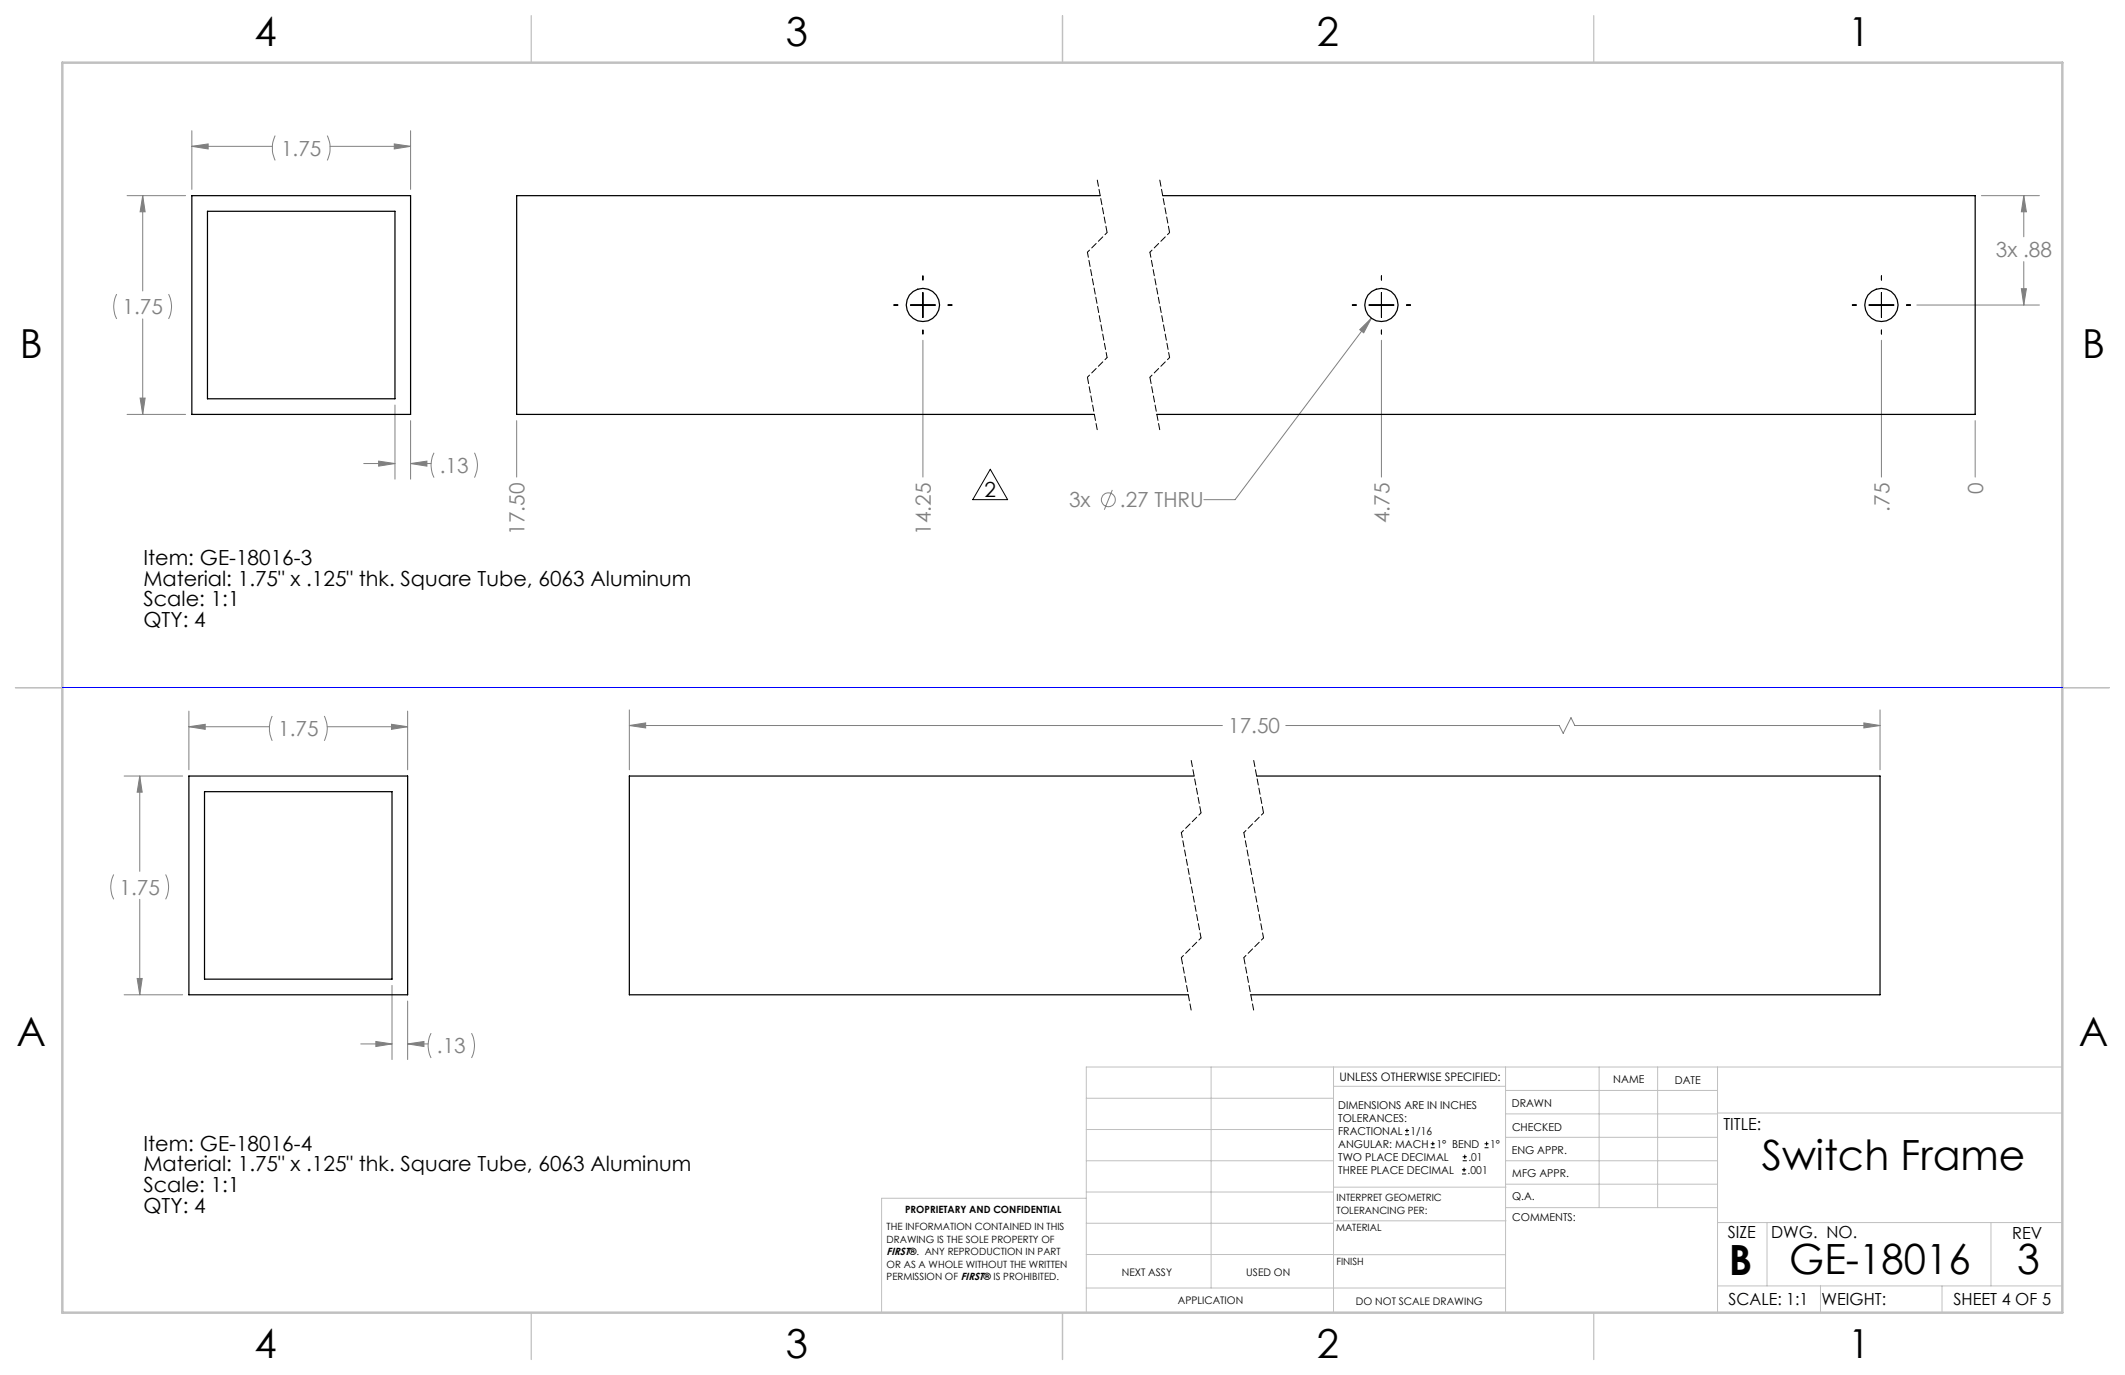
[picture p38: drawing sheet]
<svg xmlns="http://www.w3.org/2000/svg" width="432mm" height="279mm" viewBox="0 0 432 279" stroke-linecap="round" stroke-linejoin="round" font-family="sans-serif">
<defs><g id="words">
<g font-size="8.5">
<text x="358" y="237.7">Switch Frame</text>
<text x="351.3" y="259">B</text>
<text x="363.6" y="258.9">GE-18016</text>
<text x="409.9" y="258.9">3</text>
</g>
<g font-size="8.1">
<text x="51.7" y="9.3">4</text>
<text x="159.7" y="9.3">3</text>
<text x="267.6" y="9.3">2</text>
<text x="375.6" y="9.3">1</text>
<text x="4" y="72.8">B</text>
<text x="423.1" y="72.8">B</text>
<text x="3.3" y="212.5">A</text>
<text x="422.4" y="212.5">A</text>
<text x="51.7" y="276">4</text>
<text x="159.7" y="276">3</text>
<text x="267.6" y="276">2</text>
<text x="375.6" y="276">1</text>
</g>
<g font-size="4.2" fill="#808080">
<text x="57.1" y="31.7">1.75</text>
<text x="405.6" y="52.2">3x .88</text>
<text x="24.9" y="63.9">1.75</text>
<text x="89.4" y="96.1">.13</text>
<text x="403" y="100.4" transform="rotate(-90 403 100.4)">0</text>
<text x="217.2" y="103.1">3x</text>
<text x="227.6" y="103.1">.27 THRU</text>
<text x="282.3" y="106.3" transform="rotate(-90 282.3 106.3)">4.75</text>
<text x="383.9" y="103.9" transform="rotate(-90 383.9 103.9)">.75</text>
<text x="106.6" y="108.6" transform="rotate(-90 106.6 108.6)">17.50</text>
<text x="189.2" y="108.6" transform="rotate(-90 189.2 108.6)">14.25</text>
<text x="56.5" y="149.6">1.75</text>
<text x="249.6" y="149">17.50</text>
<text x="24.3" y="181.8">1.75</text>
<text x="88.8" y="214">.13</text>
</g>
<g font-size="4.2">
<text x="200.1" y="100.9">2</text>
<text x="29.1" y="114.8">Item: GE-18016-3</text>
<text x="29.1" y="119">Material: 1.75&quot; x .125&quot; thk. Square Tube, 6063 Aluminum</text>
<text x="29.1" y="123.2">Scale: 1:1</text>
<text x="29.1" y="127.3">QTY: 4</text>
<text x="29.1" y="233.9">Item: GE-18016-4</text>
<text x="29.1" y="238">Material: 1.75&quot; x .125&quot; thk. Square Tube, 6063 Aluminum</text>
<text x="29.1" y="242.2">Scale: 1:1</text>
<text x="29.1" y="246.4">QTY: 4</text>
</g>
<g font-size="3.4">
<text x="350.2" y="229.5">TITLE:</text>
<text x="351.1" y="251.6">SIZE</text>
<text x="359.9" y="251.6">DWG. NO.</text>
<text x="408.9" y="251.7">REV</text>
<text x="351.2" y="265.2">SCALE: 1:1</text>
<text x="370.1" y="265.3">WEIGHT:</text>
<text x="396.9" y="265.2">SHEET 4 OF 5</text>
</g>
<text font-size="2.4" x="272.2" y="219.7">UNLESS OTHERWISE SPECIFIED:</text>
<g font-size="2.2">
<text x="327.8" y="220.1">NAME</text>
<text x="340.3" y="220.2">DATE</text>
<text x="271.9" y="225.3">DIMENSIONS ARE IN INCHES</text>
<text x="271.9" y="227.9">TOLERANCES:</text>
<text x="307.2" y="224.9">DRAWN</text>
<text x="271.9" y="230.6">FRACTIONAL</text>
<text x="271.9" y="233.2">ANGULAR: MACH</text>
<text x="286.6" y="230.6">1/16</text>
<text x="291.9" y="233.2">1° BEND</text>
<text x="302.8" y="233.2">1°</text>
<text x="307.3" y="229.8">CHECKED</text>
<text x="271.9" y="238.5">THREE PLACE DECIMAL</text>
<text x="271.9" y="235.9">TWO PLACE DECIMAL</text>
<text x="298.2" y="238.5">.001</text>
<text x="298.4" y="235.9">.01</text>
<text x="307.2" y="234.5">ENG APPR.</text>
<text x="307.3" y="239.2">MFG APPR.</text>
<text x="307.3" y="243.9">Q.A.</text>
<text x="307.3" y="248.1">COMMENTS:</text>
</g>
<g font-size="2.1">
<text x="180.2" y="255.1">FIRST®. ANY REPRODUCTION IN PART</text>
<text x="227.9" y="259.2">NEXT ASSY</text>
<text x="253.3" y="259.2">USED ON</text>
<text x="239.3" y="265">APPLICATION</text>
<text x="275.5" y="265.1">DO NOT SCALE DRAWING</text>
</g>
<g font-size="2">
<text x="271.6" y="244.1">INTERPRET GEOMETRIC</text>
<text x="180.2" y="250">THE INFORMATION CONTAINED IN THIS</text>
<text x="183.9" y="246.4">PROPRIETARY AND CONFIDENTIAL</text>
<text x="271.5" y="250.2">MATERIAL</text>
<text x="271.6" y="246.6">TOLERANCING PER:</text>
<text x="180.2" y="257.6">OR AS A WHOLE WITHOUT THE WRITTEN</text>
<text x="180.2" y="252.5">DRAWING IS THE SOLE PROPERTY OF</text>
<text x="271.5" y="257">FINISH</text>
<text x="180.2" y="260.1">PERMISSION OF FIRST® IS PROHIBITED.</text>
</g>
</g></defs>
<g fill="none" stroke="#c0c0c0" stroke-width=".2">
<path d="M246.1 216.8v44.9M271 216.8v49.9M305.9 216.8v49.9M324.9 216.8v28.6M336.8 216.8v28.6M349 216.8v49.9M419.1 216.8h-198.4v49.9M220.7 235.9h50.3M220.7 229.5h50.3M220.7 223.2h50.3M271 220.7h34.9M305.9 231.1h43.1"/>
<path d="M305.9 226.3h43.1M305.9 221.6h43.1M305.9 235.9h43.1M349 226.2h70.1M220.7 248.6h50.3M220.7 242.2h50.3M220.7 254.9h50.3M220.7 243.5h-41.6v23.2M271 255h34.9M271 248.1h35M271 241.2h35M305.9 240.6h43.1"/>
<path d="M306 245.4h43M349 248.4h70.1M359.1 248.4v12.9M404.6 248.4v12.9M220.7 261.7h85.2M349 261.3h70.1M369.9 261.3v5.4M394.6 261.3v5.4"/>
</g>
<path d="M108 3.2v9.5M215.9 3.2v9.5M323.8 3.2v9.5M3.1 139.7h9.6M419.1 139.7h9.5M108 266.7v9.6M215.9 266.7v9.6M323.8 266.7v9.6" fill="none" stroke="#c0c0c0" stroke-width=".25"/>
<path d="M12.7 12.7h406.4v254h-406.4z" fill="none" stroke="#c0c0c0" stroke-width=".5"/>
<g fill="none" stroke="#808080" stroke-width=".2">
<path d="M25.8 39.8h11.9M29 39.8l.5 3.2h-1zM29 39.8v19.3M39 29.7l3.3-.5v1.1zM39 26.6v11.9M39 29.7h16.3M55.9 27.6a5.9 5.9 0 0 0 0 5M66.5 27.6a5.9 5.9 0 0 1 0 5M67.1 29.7h16.3M80.1 29.2l3.3 .5-3.3 .6zM83.4 26.6v11.9M402.6 39.8h11.8"/>
<path d="M411.2 39.8l.6 3.2h-1.1zM411.2 39.8v8.3M23.7 59.8a5.6 5.6 0 0 0 0 5M34.3 59.8a5.6 5.6 0 0 1 0 5M410.7 58.7h1.1l-.6 3.3zM411.2 53.2v8.8M29 64.8v19.4M187.5 69.1v27.8M276.3 67l2.4-2.3-1.6 2.9zM278.7 64.7l-27.7 36.8h-6.4M280.7 69.1v27.8M382.3 69.1v27.8"/>
<path d="M389.5 62h24.9M25.8 84.2h11.9M28.5 80.9h1l-.5 3.3zM73.9 94.2h6.4M76.9 93.7l3.4 .5-3.4 .5zM80.3 82.3v15.1M83.4 94.2l3.3-.5v1zM83.4 85.5v11.9M83.4 94.2h4.2M88.2 92a5.6 5.6 0 0 0 0 5M96.4 92a5.6 5.6 0 0 1 0 5M105 85.5v11.4"/>
<path d="M226 99.6l-1.6 4M401.4 85.5v11.4M25.2 157.7h11.9M28.4 157.7l.5 3.3h-1zM28.4 157.7v19.4M38.4 147.7l3.3-.5v1zM38.4 144.5v11.9M38.4 147.7h16.4M55.3 145.5a5.9 5.9 0 0 0 0 5M65.9 145.5a5.6 5.6 0 0 1 0 5M66.5 147.7h16.3M79.6 147.2l3.2 .5-3.2 .5z"/>
<path d="M82.8 144.5v11.9M127.9 147.4l3.3-.5v1zM127.9 144.3v12.1M127.9 147.4h120.5M261.3 147.4h55.5l.8 1.6 1.6-3.2 .8 1.6h62M378.7 146.9l3.3 .5-3.3 .5zM382 144.3v12.1M23.1 177.7a5.6 5.6 0 0 0 0 5M33.7 177.7a5.6 5.6 0 0 1 0 5M27.9 198.8h1l-.5 3.3zM28.4 182.7v19.4M25.2 202.1h11.9"/>
<path d="M73.3 212.1h6.4M76.4 211.6l3.3 .5-3.3 .6zM79.7 200.2v15.1M82.8 212.1l3.3-.5v1.1zM82.8 203.4v11.9M82.8 212.1h4.2M87.6 209.9a5.6 5.6 0 0 0 0 5.1M95.8 209.9a5.6 5.6 0 0 1 0 5.1"/>
<circle cx="225.2" cy="101.6" r="1.42"/>
</g>
<g fill="none" stroke="#000" stroke-width=".2">
<path d="M187.5 56.1v.8M187.5 59.4v5.1M280.7 56.1v.8M280.7 59.4v5.1M382.3 56.1v.8M382.3 59.4v5.1M181.6 62h.9M185 62h5.1M187.5 67.1v.8M192.6 62h.9M274.8 62h.8M278.2 62h5"/>
<path d="M280.7 67.1v.8M285.8 62h.8M376.4 62h.8M379.8 62h5M382.3 67.1v.8M387.4 62h.8M201.2 95.4l3.6 6.1h-7.1z"/>
</g>
<path d="M223 36.6l2 10.7M235.7 36.6l2 10.7M221 76.7l2 10.7M233.7 76.7l2 10.7M242 154.5l2 10.7M254.7 154.5l2 10.7M240 194.6l2 10.7M252.7 194.6l2 10.7" fill="none" stroke="#000" stroke-width=".2" stroke-dasharray="1.3 .6"/>
<path d="M225 47.3l-4 4M237.7 47.3l-4 4M225 72.7l-4 4M237.7 72.7l-4 4M244 165.2l-4 4M256.7 165.2l-4 4M244 190.6l-4 4M256.7 190.6l-4 4" fill="none" stroke="#000" stroke-width=".2" stroke-dasharray="1.3 .6" stroke-dashoffset=".7"/>
<path d="M221 51.3l4 21.4M233.7 51.3l4 21.4M240 169.2l4 21.4M252.7 169.2l4 21.4" fill="none" stroke="#000" stroke-width=".2" stroke-dasharray="1.3 .6" stroke-dashoffset=".2"/>
<path d="M12.7 139.7h406.4" fill="none" stroke="#00f" stroke-width=".2"/>
<path d="M276.3 67l.8 .6 1.6-2.9zM411.2 39.8l.6 3.2h-1.1zM410.7 58.7h1.1l-.6 3.3zM80.1 29.2l3.3 .5-3.3 .6zM39 29.7l3.3-.5v1.1zM29 39.8l.5 3.2h-1zM28.5 80.9h1l-.5 3.3zM83.4 94.2l3.3-.5v1zM76.9 93.7l3.4 .5-3.4 .5zM38.4 147.7l3.3-.5v1zM79.6 147.2l3.2 .5-3.2 .5zM27.9 198.8h1l-.5 3.3zM28.4 157.7l.5 3.3h-1zM82.8 212.1l3.3-.5v1.1zM76.4 211.6l3.3 .5-3.3 .6zM127.9 147.4l3.3-.5v1zM378.7 146.9l3.3 .5-3.3 .5z" fill="#808080"/>
<g fill="none" stroke="#000" stroke-width=".25">
<path d="M39 39.8h44.4v44.4h-44.4zM223.6 39.8h-118.6v44.4h117.4M236.3 39.8h165.1v44.4h-166.3M42.2 42.9h38.1v38.1h-38.1zM38.4 157.7h44.4v44.4h-44.4zM242.6 157.7h-114.7v44.4h113.5M255.3 157.7h126.7v44.4h-127.9M41.6 160.9h38.1v38.1h-38.1z"/>
<circle cx="187.5" cy="62" r="3.4"/>
<circle cx="280.7" cy="62" r="3.4"/>
<circle cx="382.3" cy="62" r="3.4"/>
</g>
<g fill="none" stroke="#000" stroke-width=".2">
<path d="M285.5 230.6h.8M285.5 229.7h.8M285.9 229.3v.9M290.7 233.2h.8M290.7 232.4h.8M291.1 232v.8M297.1 238.5h.8M297.1 237.7h.8M297.2 235.9h.9M297.2 235.1h.9M297.5 237.3v.8M297.6 234.6v.9"/>
<path d="M301.7 233.2h.8M301.7 232.4h.8M302.1 232v.8"/>
</g>
<use href="#words"/>
</svg>
